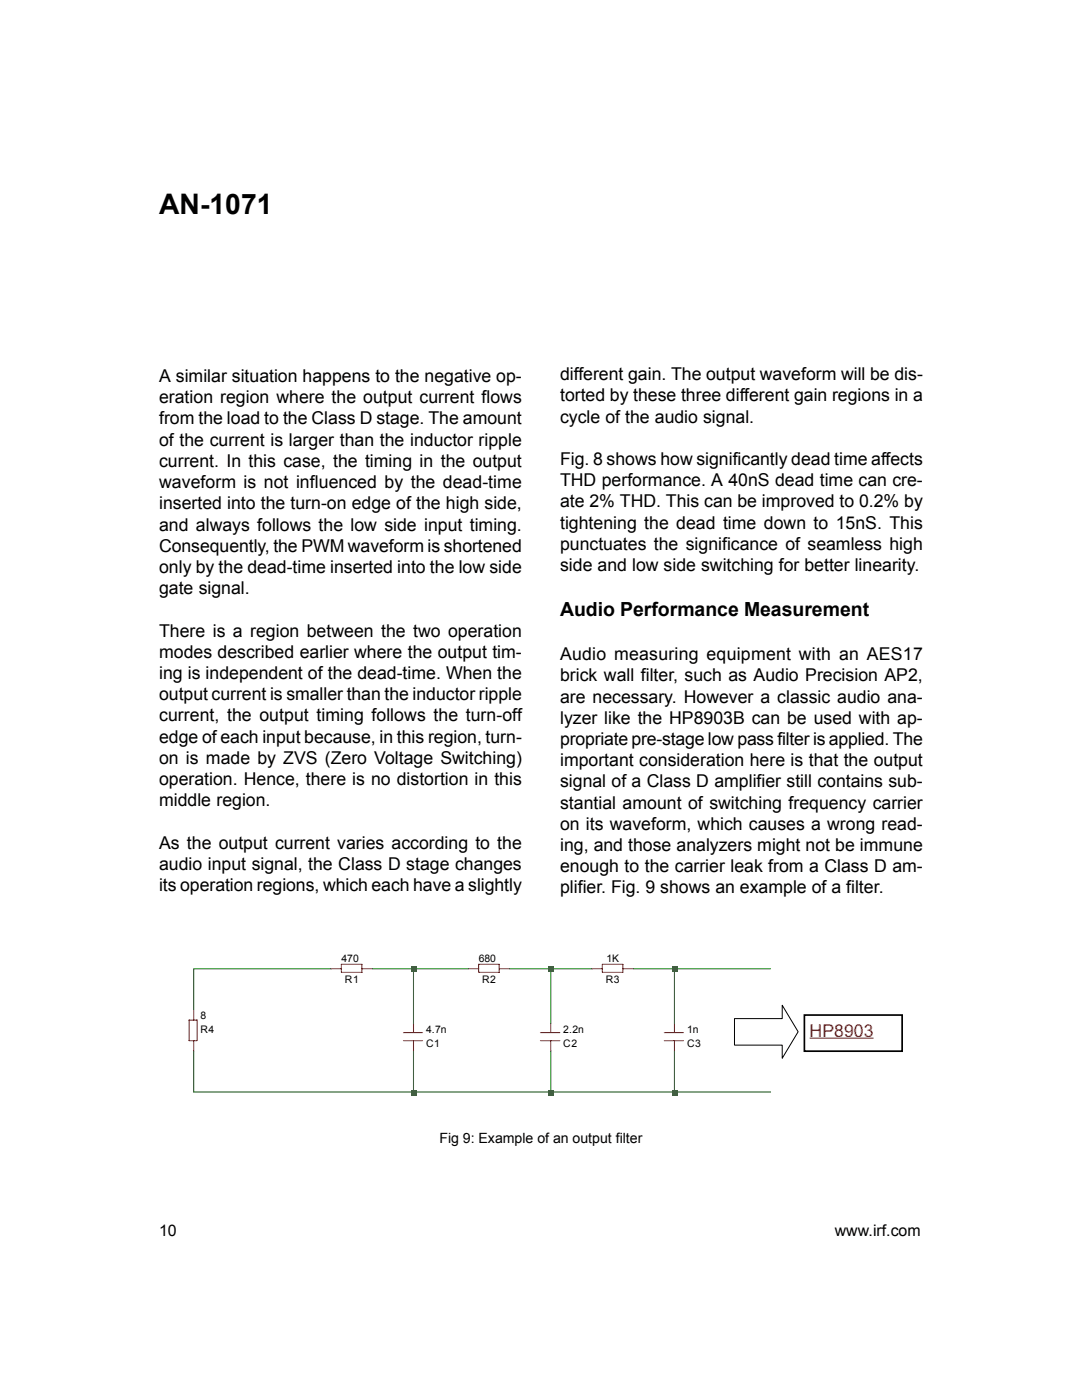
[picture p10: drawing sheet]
<svg xmlns="http://www.w3.org/2000/svg" width="216mm" height="279mm" viewBox="0 0 216 279" stroke-linecap="round" stroke-linejoin="round" font-family="sans-serif">
<defs><g id="words">
<text font-size="5.6" x="31.7" y="42.6">AN-1071</text>
<text font-size="3.9" x="111.8" y="123">Audio Performance Measurement</text>
<g font-size="3.5">
<text x="31.7" y="76.2">A similar situation happens to the negative op-</text>
<text x="111.8" y="75.9">different gain. The output waveform will be dis-</text>
<text x="31.7" y="80.5">eration region where the output current flows</text>
<text x="111.8" y="80.1">torted by these three different gain regions in a</text>
<text x="31.7" y="84.7">from the load to the Class D stage. The amount</text>
<text x="31.7" y="88.9">of the current is larger than the inductor ripple</text>
<text x="111.8" y="84.3">cycle of the audio signal.</text>
<text x="31.7" y="93.2">current. In this case, the timing in the output</text>
<text x="111.8" y="92.8">Fig. 8 shows how significantly dead time affects</text>
<text x="31.7" y="97.4">waveform is not influenced by the dead-time</text>
<text x="31.7" y="101.6">inserted into the turn-on edge of the high side,</text>
<text x="111.8" y="97">THD performance. A 40nS dead time can cre-</text>
<text x="111.8" y="101.3">ate 2% THD. This can be improved to 0.2% by</text>
<text x="31.7" y="105.9">and always follows the low side input timing.</text>
<text x="111.8" y="105.5">tightening the dead time down to 15nS. This</text>
<text x="31.7" y="110.1">Consequently, the PWM waveform is shortened</text>
<text x="111.8" y="109.7">punctuates the significance of seamless high</text>
<text x="111.8" y="114">side and low side switching for better linearity.</text>
<text x="31.7" y="114.3">only by the dead-time inserted into the low side</text>
<text x="31.7" y="118.6">gate signal.</text>
<text x="31.7" y="127">There is a region between the two operation</text>
<text x="31.7" y="131.3">modes described earlier where the output tim-</text>
<text x="111.8" y="131.7">Audio measuring equipment with an AES17</text>
<text x="31.7" y="135.5">ing is independent of the dead-time. When the</text>
<text x="111.8" y="136">brick wall filter, such as Audio Precision AP2,</text>
<text x="31.7" y="139.7">output current is smaller than the inductor ripple</text>
<text x="31.7" y="144">current, the output timing follows the turn-off</text>
<text x="111.8" y="140.2">are necessary. However a classic audio ana-</text>
<text x="31.7" y="148.2">edge of each input because, in this region, turn-</text>
<text x="111.8" y="144.4">lyzer like the HP8903B can be used with ap-</text>
<text x="111.8" y="148.7">propriate pre-stage low pass filter is applied. The</text>
<text x="31.7" y="152.4">on is made by ZVS (Zero Voltage Switching)</text>
<text x="111.8" y="152.9">important consideration here is that the output</text>
<text x="31.7" y="156.7">operation. Hence, there is no distortion in this</text>
<text x="31.7" y="160.9">middle region.</text>
<text x="111.8" y="157.1">signal of a Class D amplifier still contains sub-</text>
<text x="111.8" y="161.4">stantial amount of switching frequency carrier</text>
<text x="111.8" y="165.6">on its waveform, which causes a wrong read-</text>
<text x="31.7" y="169.4">As the output current varies according to the</text>
<text x="31.7" y="173.6">audio input signal, the Class D stage changes</text>
<text x="111.8" y="169.8">ing, and those analyzers might not be immune</text>
<text x="31.7" y="177.8">its operation regions, which each have a slightly</text>
<text x="111.8" y="174.1">enough to the carrier leak from a Class D am-</text>
<text x="111.8" y="178.3">plifier. Fig. 9 shows an example of a filter.</text>
</g>
<text font-size="3.5" fill="#f00" x="161.5" y="207">HP8903</text>
<g font-size="3.2">
<text x="31.7" y="246.6">10</text>
<text x="166.6" y="246.6">www.irf.com</text>
</g>
<text font-size="2.8" x="87.7" y="228.1">Fig 9: Example of an output filter</text>
<g font-size="2.1">
<text x="68.2" y="192">470</text>
<text x="95.5" y="192">680</text>
<text x="121" y="192">1K</text>
<text x="68.8" y="196.2">R1</text>
<text x="96.2" y="196.2">R2</text>
<text x="120.9" y="196.2">R3</text>
<text x="40" y="203.5">8</text>
<text x="40" y="206.2">R4</text>
<text x="85" y="206.2">4.7n</text>
<text x="85" y="208.9">C1</text>
<text x="112.4" y="206.2">2.2n</text>
<text x="112.4" y="208.9">C2</text>
<text x="137.1" y="206.2">1n</text>
<text x="137.1" y="208.9">C3</text>
</g>
</g></defs>
<g fill="none" stroke="#f00" stroke-width=".21">
<path d="M66 193.3h2.1M68.1 192.4h4.1v1.7h-4.1zM72.2 193.3h2.1M93.5 193.3h2M95.5 192.4h4.1v1.7h-4.1zM99.6 193.3h2.1M118.1 193.3h2.1M120.2 192.4h4.1v1.7h-4.1zM124.3 193.3h2.1M37.7 203.6h1.6v4.1h-1.6zM38.7 201.5v2.1M38.7 207.7v2.1"/>
<path d="M80.5 206.1h3.8M80.5 207.7h3.8M82.5 204.3v1.8M82.5 207.7v2.1M107.8 206.1h3.9M107.8 207.7h3.9M109.9 204.3v1.8M109.9 207.7v2.1M132.5 206.1h3.9M132.5 207.7h3.9M134.6 204.3v1.8M134.6 207.7v2.1"/>
</g>
<path d="M66 193.3h-27.3v8.2M74.3 193.3h8.2v11M38.7 209.8v8.1M109.9 217.9h43.9M134.6 209.8v8.1" fill="none" stroke="#008000" stroke-width=".21"/>
<path d="M134.1 217.5h1.2v1.1h-1.2z" fill="#008000"/>
<path d="M126.4 193.3h27.4M134.6 193.3v11" fill="none" stroke="#008000" stroke-width=".21"/>
<path d="M134.1 192.9h1.2v1.2h-1.2z" fill="#008000"/>
<path d="M109.9 209.8v8.1h-27.4" fill="none" stroke="#008000" stroke-width=".21"/>
<path d="M109.4 217.5h1.2v1.1h-1.2z" fill="#008000"/>
<path d="M82.5 193.3h11M101.7 193.3h8.2v11" fill="none" stroke="#008000" stroke-width=".21"/>
<path d="M82 192.9h1.2v1.2h-1.2z" fill="#008000"/>
<path d="M82.5 209.8v8.1h-43.8" fill="none" stroke="#008000" stroke-width=".21"/>
<path d="M82 217.5h1.2v1.1h-1.2z" fill="#008000"/>
<path d="M109.9 193.3h8.2" fill="none" stroke="#008000" stroke-width=".21"/>
<path d="M109.4 192.9h1.2v1.2h-1.2z" fill="#008000"/>
<path d="M146.6 203.3h9.5v-2.7l3.2 5.3-3.2 5.3v-2.6h-9.5z" fill-rule="evenodd" fill="#fff"/>
<path d="M146.6 203.3h9.5v-2.7l3.2 5.3-3.2 5.3v-2.6h-9.5z" fill="none" stroke="#000" stroke-width=".2"/>
<path d="M161.5 207.2h12.8" fill="none" stroke="#f00" stroke-width=".2"/>
<path d="M160.5 202.6h19.5v7.2h-19.5z" fill="none" stroke="#000" stroke-width=".34"/>
<use href="#words"/>
</svg>
